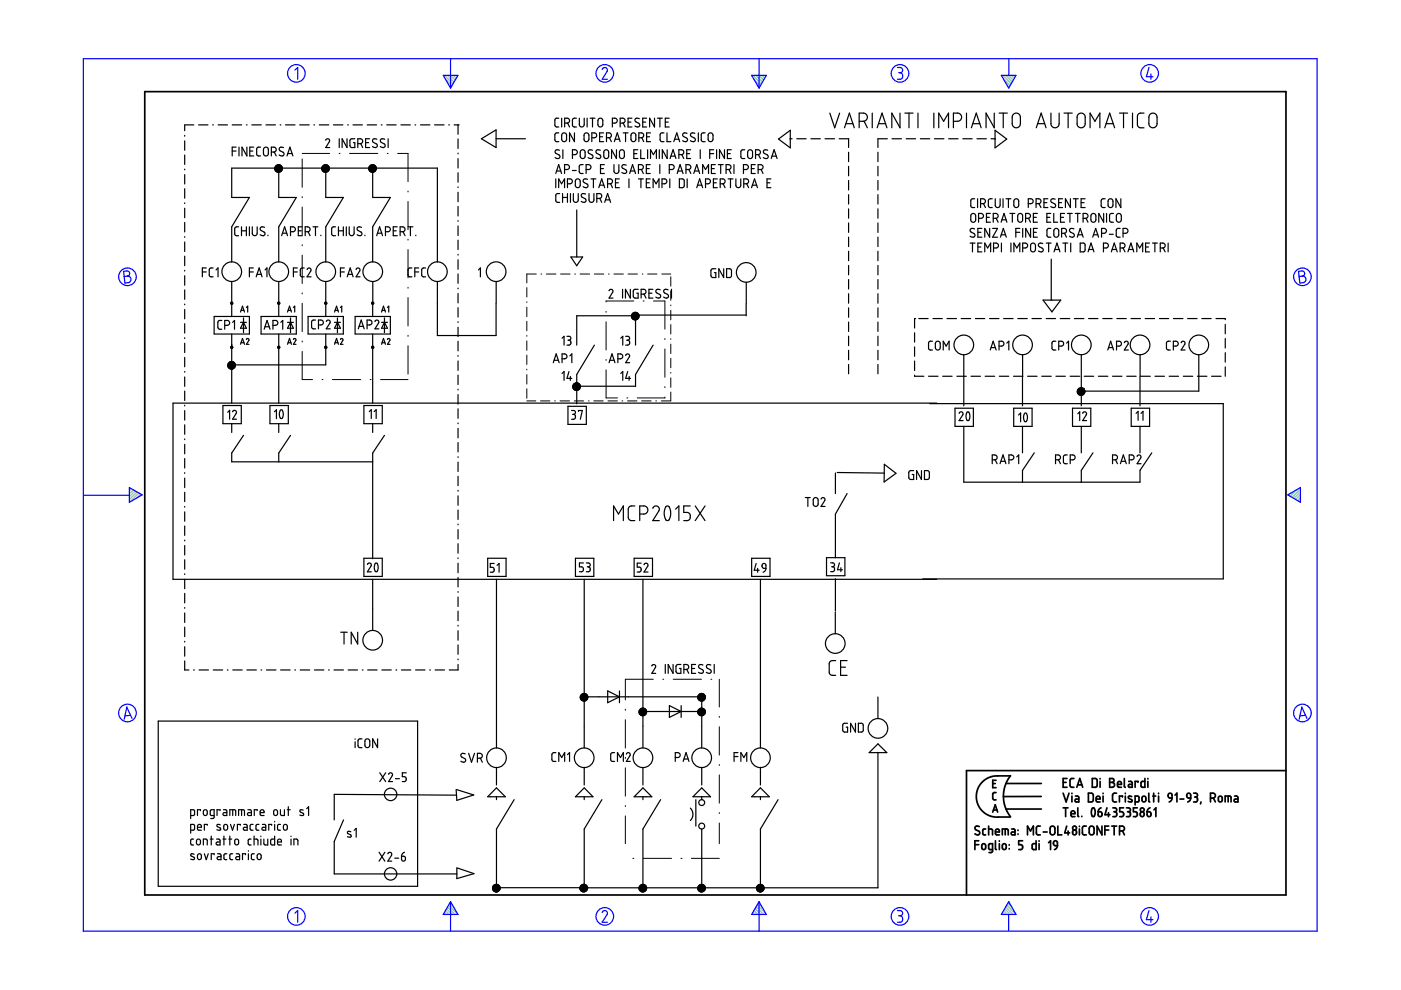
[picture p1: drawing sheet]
<svg xmlns="http://www.w3.org/2000/svg" width="297mm" height="210mm" viewBox="0 0 297 210" stroke-linecap="round" stroke-linejoin="round" font-family="sans-serif">
<g fill="none" stroke="#6c9" stroke-width=".25">
<path d="M94.2 16l1.8 1.8M94.5 16.8l1.3 1.4M94.8 16l1.5 1.4M95.3 18.3l.3 .3M95.5 16l1 1M96.1 16l.6 .6M96.7 16l.3 .2M159.6 16l1.8 1.8M159.9 16.8l1.3 1.4M160.3 16l1.4 1.4M160.7 18.3l.3 .3M160.9 16l1 1"/>
<path d="M161.5 16l.6 .6M162.1 16l.2 .2M212.6 16l1.8 1.8M212.8 16.8l1.3 1.4M213.2 16l1.4 1.4M213.7 18.3l.2 .3M213.8 16l1 1M214.4 16l.7 .6M215.1 16l.2 .2M27.5 103.4h-.1M27.9 103.6l-.5 .5M28.3 103.8l-.9 .9"/>
<path d="M28.7 104.1l-1.3 1.2M29 104.3l-1.6 1.6M29.4 104.5l-1.8 1.9M29.8 104.8l-.8 .8M273.4 104.7l-.3 .3M274.9 103.9l-1.4 1.3M275.7 103.6l-1.8 1.9M275.7 106.1l-.2 .3M275.7 105.5l-.6 .6M275.7 104.9l-1 1M275.7 104.3l-1.4 1.4M94 193.8v.1"/>
<path d="M94.2 193.5l.4 .4M94.4 193.1l.9 .8M94.7 192.7l1.2 1.2M94.9 192.3l1.6 1.6M95.1 191.9l1.9 1.9M95.4 191.5l.8 .8M159.4 193.8v.1M159.6 193.5l.4 .4M159.8 193.1l.9 .8M160.1 192.7l1.2 1.2M160.3 192.3l1.6 1.6M160.5 191.9l1.9 1.9"/>
<path d="M160.8 191.5l.8 .8M212.3 193.8v.1M212.6 193.5l.4 .4M212.8 193.1l.8 .8M213 192.7l1.2 1.2M213.2 192.3l1.6 1.6M213.5 191.9l1.8 1.9M213.7 191.5l.8 .8"/>
</g>
<g fill="none" stroke="#00f" stroke-width=".25">
<path d="M17.7 12.4h261.6v185h-261.6zM62.5 14.9l.6-.6v2.5M94 16h3.1l-1.6 2.7zM95.5 12.4v6.3M127.7 14.7l.5-.4 .5 .3v.5l-1 1.7h1.1M159.4 16h3.1l-1.6 2.7zM160.9 12.4v6.3M190.3 14.3h.7l.3 .3v.6l-.5 .2M190.5 15.4h.3M190.8 15.4l.5 .3v.7l-.3 .4h-.7M212.3 16h3.1l-1.5 2.7zM213.9 12.5v3.5"/>
<path d="M243.6 14.3l-.5 2h1.4M244 15.7v1.1M26.2 57.5l.9-.1 .3 .3 .1 .5-.5 .3 .5 .2 .3 .4-.1 .3-.3 .5-.9 .1zM27 58.5l-.7 .1M275.3 57.5l.9-.1 .3 .3 .1 .5-.5 .3 .5 .2 .2 .2 .1 .5-.3 .4-1 .2zM276.1 58.5l-.7 .1M17.8 105h9.6M27.4 103.4l2.7 1.5-2.7 1.6zM273 104.9l2.7-1.5v3.1zM27.7 151.7l-1.2 .1M28 152.3l-1.1-2.4-.6 2.6M276.8 151.7l-1.2 .1"/>
<path d="M277.1 152.3l-1.1-2.4-.6 2.6M62.5 193.6l.6-.5v2.4M95.5 191.2v6.2M95.5 191.2l1.6 2.7h-3.1zM127.7 193.5l.1-.3 .5-.1 .5 .4-.1 .4-1 1.6h1.1M160.9 191.2v6.2M160.9 191.2l1.6 2.7h-3.1zM190.3 193.1h.6l.4 .2v.5l-.5 .4M190.5 194.2h.3M190.8 194.2l.5 .3v.7l-.4 .3h-.6M213.8 193.9v3.5M213.9 191.2l1.5 2.7h-3.1z"/>
<path d="M243.6 193.1l-.5 1.9h1.4M244 194.4v1.1"/>
<circle cx="62.8" cy="15.6" r="1.87"/>
<circle cx="128.2" cy="15.6" r="1.87"/>
<circle cx="190.8" cy="15.6" r="1.87"/>
<circle cx="243.8" cy="15.6" r="1.87"/>
<circle cx="27" cy="58.7" r="1.87"/>
<circle cx="276.1" cy="58.7" r="1.87"/>
<circle cx="27" cy="151.2" r="1.87"/>
<circle cx="276.1" cy="151.2" r="1.87"/>
<circle cx="62.8" cy="194.3" r="1.87"/>
<circle cx="128.2" cy="194.3" r="1.87"/>
<circle cx="190.8" cy="194.3" r="1.87"/>
<circle cx="243.8" cy="194.3" r="1.87"/>
</g>
<g fill="none" stroke="#000" stroke-width=".36">
<path d="M30.7 19.4h241.9v170.4h-241.9zM206.7 179.1h.8M207.5 178.3h-.8v1.8M207.6 175.3l-.7-.1-.2 .4 .2 .3 .7 .4 .1 .5-.5 .2-.5-.2M208.2 179l.4-.1 .4 .2v.7l-.3 .3-.5-.2zM209 175.8h-.4l-.2 .2v.9l.6 .1M209.6 175.8l.8 .1v1.1M209.6 175.2v1.8M210.5 166.1h.5M210.5 172.2l.5-1.6 .5 1.6M210.6 171.7h.8M211.1 176.4h.8l-.2-.5-.3-.1-.2 .1-.1 .8 .2 .3h.6"/>
<path d="M211.1 178.3v1.7l.2 .1M211.2 168h-.4l-.3 .3v1.1l.7 .2M211.2 165.4h-.7v1.6h.7M211.9 178.3v.1M211.9 178.9v1.2M212.5 177v-1.2l1.2 .1 .1 1.1M212.6 179l.3-.1 .4 .2v.7l-.2 .3h-.3l-.3-.2zM213.1 175.8v1.2M213.3 166.1h7.5M213.3 171.5h7.5M214 179.1v.1M214 179.9v.1"/>
<path d="M214.2 164.5h-3.5l-.9 .3-.8 .4-.8 .7-.7 .9-.4 1.2-.1 .9 .1 1.1 .4 .9 .7 1 .9 .7 .7 .4 1.1 .2h3.3M214.2 164.5l-1 1.7-.5 2.2 .1 1.3 .2 1.2 .5 1.1 .7 1.1M214.5 175.8h.5l.2 .2v1h-.5a.31 .31 0 0 1-.3-.3 .31 .31 0 0 1 .3-.3h.5M215.8 176v.1M215.8 176.8v.1M216.8 178.3h-.8v.8h.5l.3 .3-.2 .7h-.6M217.8 177v-1.8l.7 1 .6-1v1.8M219.7 178.3v1.8h-.7l-.2-.2 .1-.9 .8-.1M220.3 178.3v.1M220.3 178.9v1.2M220.6 175.2h-.6l-.3 .3 .1 1.3 .8 .2M220.8 168.9h-8.1"/>
<path d="M221.2 176.4h.8M222.3 178.7l.4-.4v1.8M222.7 175.4l.5-.2 .4 .3 .1 1.1-.4 .4h-.4l-.2-.3zM223.5 178.4l.4-.1 .2 .1 .1 .9-.8-.2v-.5zM224.2 179.3l-.2 .6-.4 .2M224.3 175.2v1.8h.8M225.4 165.9h.6M225.4 168.2l.6 1.8 .7-1.8M225.4 171.3h1M225.9 171.3v1.8M226.2 175.2l-.5 1.4h1.1M226.2 165.1h-.8v1.8h.8"/>
<path d="M226.5 176.2v.8M227.1 172.5h.8l-.1-.5-.4-.1-.3 .2v.8l.2 .2h.6M227.3 168.2v.1M227.3 168.8v1.2M227.5 176.1l.4-.1 .3 .1v.5l-.2 .4h-.2l-.3-.2zM227.7 165.1h-.5l-.3 .3v1.4l.3 .1h.5M228 168.8h.5l.2 .2v1h-.5a.31 .31 0 0 1-.3-.3 .31 .31 0 0 1 .3-.3h.5M228.3 166.9l.6-1.8 .7 1.8M228.5 166.4h.9M228.5 171.3v1.7l.2 .1M228.9 175.2v.1M228.9 175.8v1.2"/>
<path d="M229.4 173.1h.1M230.3 175.2h-.6l-.2 .3 .1 1.3 .7 .2M230.8 168.2h.7l.3 .3v1.2l-.3 .3h-.7zM231.1 175.3l.5-.1 .4 .3v1.1l-.4 .4h-.3l-.3-.3-.1-1.1zM231.6 165.1h.7l.3 .2v1.3l-.2 .3h-.8zM231.6 171.4a.53 .53 0 0 1 .5 .2 .53 .53 0 0 1 .1 .5l-.1 .7a.34 .34 0 0 1-.4 .3 .34 .34 0 0 1-.3-.4v-.6zM232.4 169.4h.8v-.3l-.2-.3-.5 .1-.1 .9 .2 .2h.6M232.8 172.1h.6l.2 .2 .1 .5-.2 .3h-.3l-.3-.1zM233.2 165.1v.1M233.2 165.7v1.2M233.4 171.3l-.4 .3-.2 .5M233.6 175.2v1.8l-1-1.8v1.8"/>
<path d="M233.9 168.2v.1M233.9 168.8v1.2M234.3 176h.8M234.7 171.3l-.4 1.4h1M235 172.3v.8M235.1 175.2h-.8v1.8M235.3 165.1h.6l.3 .3-.1 .4-.3 .1 .4 .1 .1 .3-.1 .4-.3 .2h-.6zM235.3 165.9h.5M235.7 175.2h1M235.9 171.3h.5l.3 .2 .1 .3-.4 .3M236.2 172.1h.2M236.2 175.2v1.8"/>
<path d="M236.4 172.1l.3 .2 .1 .5-.3 .3h-.6M236.7 168.2h-.5l-.3 .4v1.2l.3 .2h.5M236.9 166.3h.9l-.2-.5-.3-.1-.3 .1-.1 .9 .2 .2h.7M237.4 176.2h.7l.2-.2 .1-.4-.2-.3-.8-.1v1.8M238 169v-.2h-.7v1.2M238 176.2l.4 .8M238.2 171.3h-.8v.8h.6l.2 .4-.1 .6h-.7M238.4 165.1v1.7l.2 .1M238.6 168.2v.1M238.6 168.8v1.2M238.8 171.3h.5l.3 .2v.4l-.3 .2M239.1 172.1h.2"/>
<path d="M239.3 172.1l.4 .3-.1 .5-.2 .2h-.6M239.3 165.7h.5l.3 .3v.9h-.6a.31 .31 0 0 1-.3-.3 .31 .31 0 0 1 .3-.3h.6M239.9 168.9l-.3-.1a.27 .27 0 0 0-.4 .1 .27 .27 0 0 0 .2 .4l.5 .2a.33 .33 0 0 1 0 .5 .33 .33 0 0 1-.5 0l-.2-.1M240.7 170l.7-.1 .1-.9-.2-.2h-.6v1.9M241.1 171.3h-.8v.8h.6l.2 .3-.1 .7h-.7M241.3 165.9v-.2h-.6v1.2M241.9 172.3l.2-.2 .4 .2 .1 .5-.1 .2-.4 .1-.2-.1zM242.2 169l.2-.2 .4 .1 .2 .8-.2 .2-.4 .1-.3-.2zM242.7 165.1v1.8h-.6l-.2-.2 .1-.9 .2-.1h.5M243.2 172.1l.7 .2v.7l-.4 .1-.2-.1zM243.4 165.1v.1M243.4 165.7v1.2"/>
<path d="M243.6 168.2v1.6l.2 .2M243.8 171.3l-.4 .3-.2 .5M244.4 168.8h.6M244.6 168.2v1.8M244.7 171.7l.4-.4v1.8M245.6 168.2v.1M245.6 168.8v1.2M247.8 168.3l.3-.1 .3 .1 .1 .9-.7-.1-.1-.6zM248.5 169.2l-.2 .5-.4 .3M249.1 168.6l.4-.4v1.8M250.2 169.4h.8M251.7 168.3l.4-.1 .3 .1 .1 .9h-.6l-.2-.2z"/>
<path d="M252.5 169.2l-.2 .5-.5 .3M253.1 168.2l.7 .1 .1 .4-.4 .3M253.3 169h.2M253.5 169l.4 .2v.5l-.3 .3h-.5M254.6 170l-.1 .5M256.6 169.2l.9-.1 .2-.3-.1-.4-.4-.2h-.6v1.8M257.3 169.2l.4 .8M258.4 169l.2-.2 .4 .1 .1 .8-.1 .2-.4 .1-.3-.2zM259.8 170v-1.2l1.1 .1 .1 1.1M260.4 168.8v1.2M261.7 168.8h.6l.2 .3v.9h-.6a.31 .31 0 0 1-.3-.3 .31 .31 0 0 1 .3-.3h.6M272.6 163.4h-67.7v26.4"/>
<path d="M210.4 180.1l-.7-.1-.1-.9 .2-.2h.6v1.6l-.2 .2-.5 .1"/>
<circle cx="227.8" cy="175.6" r=".42"/>
<circle cx="242.2" cy="171.7" r=".42"/>
</g>
<g fill="none" stroke="#000" stroke-width=".25">
<path d="M39.2 28.7v.2M39.2 29.9v2M39.2 32.9v2M39.2 35.9v.1M39.2 37v2M41.1 26.5h-1.9v1.2M42.1 26.5h2M45.1 26.5h.1M46.2 26.5h2M49.2 32h.9M49.2 26.5h2M50.1 31.2h-.9v1.9"/>
<path d="M50.7 31.2v1.9M52.2 26.5h.2M52.3 31.2v1.9l-1-1.9v1.9M53 32h.6M53.4 26.5h2M53.8 31.2h-.8v1.9h.8M55.2 31.2h-.5l-.3 .3 .1 1.4 .2 .2h.5M56 31.3l.6-.1 .3 .4v1.1l-.4 .4-.4-.1-.2-.3v-1zM56.4 26.5h2M57.5 32.2h.6l.4-.2 .1-.4-.2-.3-.9-.1v1.9M58.1 32.2l.5 .9M58.5 36.3l.6-.7v6.3h3.7l-3.7 6.2v7.5"/>
<path d="M58.5 36l-.1 .1M58.5 35.8l-.2 .2M58.5 35.5l-.1 .1M58.5 35.3l-.2 .2M58.5 35.6l-.2 .3M58.6 35.1l-.1 .1M58.7 35.6l-.2 .3M58.9 35.6l-.4 .4M58.9 34.9l-.6 .7M58.9 35.6l-.5 .6M59 34.9l-.5 .5M59.2 34.9l-.9 .9"/>
<path d="M59.3 35l-.7 .6M59.4 35l-1.1 1M59.4 35.6l-.8 .8M59.4 26.5h.1M59.5 35.1l-.7 .5M59.6 35.1l-.5 .5M59.6 35.6l-.8 .9M59.6 35.2l-1.1 1.1M59.7 35.2l-1.1 1.2M59.7 36.2l-.2 .2M59.7 35.3l-.3 .3M59.8 35.4l-1.1 1"/>
<path d="M59.8 36l-.4 .5M59.8 35.4l-.2 .2M59.8 35.6l-.9 .9M59.8 35.5l-.1 .1M59.9 35.8l-.7 .7M59.9 35.8l-.8 .7M59.9 35.6l-1 .9M60.1 31.3l-.7-.1-.2 .4 .1 .3 .8 .5v.5l-.5 .2-.4-.2M60.5 26.5h2M60.9 33.1l.6-1.9 .6 1.9M61 32.6h.9M63.5 26.5h2.1"/>
<path d="M66.5 26.5h.2M67.7 26.5h2M68.5 35.6l-.3 .3M68.7 35l-.4 .4M68.9 34.9l-.7 .7M68.9 35.6l-.5 .6M69 34.9l-.8 .8M69.1 29.7l.3-.3 .4 .2 .1 .4-.8 1.3h.8M69.1 35.6v6.3h3.7l-3.7 6.2v7.5M69.1 34.9l-.7 .7M69.2 34.9l-1 1M69.3 35l-.7 .6"/>
<path d="M69.3 35.6l-.7 .8M69.3 35l-1 1.1M69.4 35.1l-1.1 1.1M69.5 35.1l-.6 .5M69.5 35.6l-.8 .9M69.6 35.1l-1.1 1.2M69.6 35.2l-1.1 1.1M69.7 35.3l-.4 .3M69.7 35.3l-1.1 1.1M69.7 36.1l-.3 .3M69.7 35.4l-.2 .2M69.8 35.5l-1 1"/>
<path d="M69.8 35.6l-.9 .9M69.8 35.9l-.6 .6M69.8 35.6h-.1M69.8 35.8l-.7 .7M69.8 35.6h.1M70.7 26.5h2M71.9 29.4v1.9M73.6 29.4v1.9l-1.1-1.9v1.9M73.7 26.5h.2M74.8 26.5h2M75.2 29.4h-.7l-.3 .3v1.2l.3 .4h.7v-1.1h-.3M75.9 30.5h.5l.4-.2 .1-.4-.2-.4-.8-.1v1.9"/>
<path d="M76.5 30.4l.4 .9M77.5 30.2h.6M77.9 26.5h1.9M78.4 29.4h-.9v1.9h.9M78.4 35.6l-.2 .3M78.6 35.1l-.3 .2M78.7 35l-.5 .5M78.7 35.6l-.4 .5M78.9 34.9l-.7 .8M79 35.6l-.6 .6M79 34.9l-.8 .9M79 35.6v6.3h3.8l-3.8 6.2v7.5"/>
<path d="M79.1 34.9l-.7 .7M79.2 35.6l-.7 .7M79.2 34.9l-1 1M79.3 35.6l.4-.3-1.2 1.1M79.3 35l-1 1M79.4 35.6l-.8 .8M79.4 35.1l-1.1 1.1M79.5 35.1l-.6 .5M79.5 35.2l-.4 .4M79.6 35.2l-1.2 1.1M79.6 35.6l-.8 .9M79.6 36.2l-.1 .2"/>
<path d="M79.7 35.4l-.2 .2M79.8 35.9l-.6 .6M79.8 35.6l-.9 .9M79.8 35.5l-1.1 1M79.8 35.8l-.7 .7M79.8 35.6h-.1M79.8 35.7l-.8 .8M79.9 29.5l-.7-.1-.2 .5 .2 .3 .7 .4v.5l-.4 .2-.5-.2M80.8 26.5h.2M81.6 29.5l-.7-.1-.3 .5 1 .7v.5l-.5 .2-.5-.2M82 26.5h2M82.3 29.4v1.9"/>
<path d="M85 26.5h2M88 26.5h.1M89.2 26.5h1.9M92.1 26.5h2M95.1 26.5h.2M96.3 26.5h.8v2M97.1 26.5h.1M97.1 29.5v2M97.1 32.5v.1M97.1 33.6v2M97.1 36.6v2M97.1 39.6v.2"/>
<path d="M102.1 29.4l3.1-1.9v3.8zM105.2 29.4h6.2M117.8 36.8l.6-1.9 .7 1.9M117.8 37.9v1.9M118 36.3h.9M118.4 39.8v-1.9l.7 1.1 .6-1.1v1.9M118.5 25.1h-.6l-.3 .3 .1 1.4 .8 .1M118.5 28.2h-.6l-.3 .3 .1 1.4 .3 .1h.5M118.6 31.9l-.6-.1-.3 .5 1 .7v.4l-.3 .2-.7-.2M119.1 25.1v1.8M119.2 28.3l.6-.1 .3 .4v1l-.4 .4h-.4l-.2-.3v-1zM119.3 31.7v1.9"/>
<path d="M119.7 35.9l.9-.1 .1-.3-.1-.4-.3-.2h-.6v1.9M119.7 26.1h.6l.4-.2 .1-.4-.2-.3-.9-.1v1.8M120.3 39l.9-.1 .1-.4v-.3l-.4-.3h-.6v1.9M120.3 26.1l.5 .8M121.3 36.2h.9M121.4 32.8l.8-.1 .2-.4-.1-.4-.9-.2v1.9M121.8 28.2v1.8l-1-1.8v1.8M122.1 38.1l.5-.2 .4 .3v1.1l-.3 .5-.5-.1-.2-.3zM122.2 25.1h-.6l-.2 .3 .1 1.4 .7 .1M122.8 25.1v1.4l.5 .4 .5-.3 .1-1.5M123.2 31.9l.6-.1 .3 .4v1l-.4 .4h-.3l-.3-.3-.1-1.1zM123.6 34.9h-.5l-.3 .4 .1 1.3 .1 .1 .6 .1"/>
<path d="M123.9 28.4l.5-.2 .4 .3 .1 1-.3 .5h-.4l-.3-.2zM124.3 35.9l.8-.1 .2-.4-.1-.3-.4-.2h-.5v1.9M124.5 25.1v1.8M124.6 38h-.7l-.3 .4 .2 .3 .8 .4v.5l-.5 .2-.5-.2M125.1 25.1h1.1M125.3 37.9h1M125.5 29.2h.6l.3-.2 .1-.4-.2-.3-.8-.1v1.8M125.6 31.9l-.6-.1-.3 .5 1 .7v.4l-.3 .2-.7-.2M125.6 25.1v1.8M125.8 37.9v1.9M126.9 25.2l.6-.1 .3 .3v1.1l-.4 .4h-.3l-.3-.3v-1.1zM127 39.8l.6-1.9 .6 1.9"/>
<path d="M127.1 29h.7M127.1 39.3h.9M127.3 31.9l-.7-.1-.3 .4 .2 .3 .8 .4 .1 .5-.3 .2-.8-.2M127.3 35.8h.7M128 28.2h-.9v1.8h.9M128.1 31.9l.5-.2 .4 .4 .1 1.1-.4 .4-.4-.1-.3-.3zM128.1 34.9h-.8v1.9h.8M128.6 29.2h.6l.3-.2 .1-.4-.2-.3-.8-.1v1.8M128.8 39l.9-.2 .2-.5-.2-.3-.9-.1v1.9M129.2 29.2l.4 .8M129.5 38.9l.4 .9M129.8 26.1h.6l.4-.2 .1-.4-.2-.4h-.9v1.8"/>
<path d="M130.2 34.9v1.5l.5 .4 .3-.1 .2-.3v-1.5M130.3 30l.6-1.8 .6 1.8M130.4 29.5h.9M130.5 38.8h.6M130.7 31.7v1.9l-1-1.9v1.9M131.3 37.9h-.8v1.9h.8M131.4 31.9l.5-.2 .4 .4 .1 1.2-.4 .3-.4-.1-.3-.3zM131.5 26.1h.6l.3-.2 .1-.4-.1-.3-.9-.1v1.8M132.1 26.1l.4 .8M132.1 28.2h1.1M132.6 28.2v1.8M132.8 35l-.7-.1-.2 .2-.1 .3 1 .7v.5l-.4 .2-.6-.2"/>
<path d="M133.2 25.9h.6M133.3 37.9v1.9M133.5 36.8l.6-1.9 .6 1.9M133.7 36.3h.9M133.9 28.3l.6-.1 .3 .4v1l-.4 .4h-.4l-.2-.3v-1.1zM134 25.1h-.8v1.8h.8M134.4 32.6h.6M135.2 31.7h-.8v1.9h.8M135.4 35.9l.9-.1 .1-.3-.1-.4-.3-.2h-.6v1.9M135.4 37.9h1M135.4 29.2l.9-.1 .2-.4-.1-.4-.3-.1h-.7v1.8M135.6 25.2l-.7-.1-.3 .5 1 .6v.5l-.5 .2-.5-.2"/>
<path d="M135.8 31.7v1.9h.9M135.9 37.9v1.9M136 35.9l.4 .9M136.1 29.2l.4 .8M136.3 25.9h.6M137 35.8h.6M137 38.8h.6M137.1 25.1h-.8v1.8h.8M137.1 29h.6M137.3 31.7v1.9M137.9 34.9h-.9v1.9h.9M137.9 37.9h-.9v1.9h.9"/>
<path d="M137.9 28.2h-.8v1.8h.8M137.9 33.6v-1.9l.6 1.1 .7-1.1v1.9M138.5 39.8v-1.9l.6 1.1 .6-1.1v1.9M138.8 25.1v1.8l-1.1-1.8v1.8M139.4 25.1h1M139.8 31.7v1.9M139.9 34.9v1.9M139.9 25.1v1.8M140.4 39h.5l.4-.3 .1-.3-.2-.4-.8-.1v1.9M140.8 28.2h-.6l-.2 .3v1.4l.3 .1h.5M141.1 25.9h.6M141.4 28.2v1.8h.8"/>
<path d="M141.5 31.7v1.9l-1.1-1.9v1.9M141.9 25.1h-.8v1.8h.8M141.9 35.9l.9-.1 .1-.3v-.4l-.4-.2h-.6v1.9M142 37.9v1.9M142.1 33.6l.6-1.9 .6 1.9M142.2 33.1h1M142.9 30l.6-1.8 .6 1.8M143 29.5h.9M143.6 36.8l.6-1.9 .6 1.9M143.7 36.3h.9M143.9 32.8l.9-.2 .2-.2-.1-.4-.4-.3h-.6v1.9M144 37.9h.8l.3 .3v1.2l-.3 .4h-.8z"/>
<path d="M144.6 32.8l.4 .8M145.4 35.9l.9-.1 .2-.3-.2-.4-.9-.2v1.9M145.6 32.6h.6M145.7 28.3l-.7-.1-.3 .5 .9 .6 .1 .5-.5 .2-.5-.2M145.7 37.9v1.9M146 35.9l.5 .9M146.4 31.7h-.8v1.9h.8M147.1 36.8l.6-1.9 .6 1.9M147.3 36.3h.9M147.3 28.3l-.7-.1-.2 .5 .1 .2 .8 .5 .1 .4-.5 .2-.5-.2M147.7 39.8l.6-1.9 .7 1.9M147.9 39.3h.9"/>
<path d="M148.1 28.2v1.8M148.5 31.7v1.9M149 36.8v-1.9l.6 1 .6-1v1.9M149.5 28.2h-.6l-.2 .3v1.3l.3 .2h.5M149.6 39l.8-.1 .2-.4v-.3l-.4-.3h-.6v1.9M150.3 28.3l.5-.1 .4 .4v1.1l-.4 .3h-.5l-.2-.3v-1.1zM150.5 32.6h.8M150.8 35.8h.6M151.3 38.8h.6M151.3 31.7h-.8v1.9M151.7 34.9h-.9v1.9h.9M151.9 31.7v1.9"/>
<path d="M152.1 37.9h-.8v1.9h.8M152.3 34.9h1M152.7 39l.8-.1 .2-.4v-.3l-.4-.3h-.6v1.9M152.8 34.9v1.9M153.3 38.9l.4 .9M153.6 31.7v1.9l-1.1-1.9v1.9M153.9 35.9l.9-.1 .2-.3-.2-.4-.9-.2v1.9M154.2 32.6h.6M154.4 37.9h1M154.6 35.9l.4 .9M154.9 37.9v1.9M155 31.7h-.8v1.9h.8"/>
<path d="M155.6 34.9v1.9M156 37.9v1.5l.5 .4 .5-.3 .1-1.6M157.6 35.9l.9-.1 .2-.5-.2-.2-.9-.2v1.9M157.7 39l.9-.2 .1-.4-.2-.4-.8-.1v1.9M157.9 31.7l-.5 .1-.3 .3v1.3l.2 .2h.6M158.3 38.9l.4 .9M158.6 31.9l.5-.2 .4 .3 .1 1.2-.4 .4h-.3l-.3-.3-.1-1zM159.3 35.8h.6M159.3 39.8l.7-1.9 .6 1.9M159.5 39.3h.9M160.1 34.9h-.8v1.9h.8M160.2 32.8h.6l.3-.2 .1-.4-.1-.3-.9-.2v1.9"/>
<path d="M160.7 35.9l.9-.1 .2-.3-.1-.4-.4-.2h-.6v1.9M160.8 32.8l.4 .8M161.4 35.9l.4 .9M162.6 38.8h.6M162.8 31.9l-.7-.1-.3 .4 .2 .3 .8 .4 .1 .5-.3 .2-.8-.2M163.4 37.9h-.8v1.9h.8M163.5 33.6l.6-1.9 .7 1.9M163.7 33.1h.9M165.1 29.5l2.5-1.9v3.7zM167.5 29.4h.4M168.9 29.4h2M171.9 29.4h2"/>
<path d="M174.9 29.4h2M175.9 24l1.1 3.1 1-3.1M177.9 29.4h2M179 27.1l1.1-3.1 1 3.1M179.3 26.2h1.5M179.9 29.4v1.9M179.9 32.3v2M179.9 35.3v2M179.9 38.3v2M182.2 25.7h.9l.6-.3 .2-.7-.3-.5-.4-.2h-1v3.1M183.2 25.7l.7 1.4M184.9 24v3.1"/>
<path d="M186 27.1l1-3.1 1 3.1M186.1 32.3v2M186.1 35.3v2M186.1 38.3v2M186.3 26.2h1.5M188.1 29.4h-2v1.9M189.1 29.4h2M190.8 24v3.1l-1.7-3.1v3.1M191.9 24h1.7M192.1 29.4h2M192.7 24v3.1M194.6 24v3.1"/>
<path d="M195.1 29.4h2M198 24v3.1M198.1 29.4h2M199 27.1v-3.1l1.1 1.7 1-1.7v3.1M201.1 29.4h2M202.1 25.7h1l.6-.3 .2-.7-.4-.5-.3-.2h-1.1v3.1M204.1 29.4h2M204.9 24v3.1M206 27.1l1-3.1 1 3.1M206.2 26.2h1.6M207.1 29.4h2M210.1 29.4h1"/>
<path d="M210.8 24v3.1l-1.7-3.1v3.1M211 27.6l2.4 1.9-2.4 1.8zM211.8 24h1.8M212.7 24v3.1M214.9 24.2l.4-.2h.5l.5 .6v1.8l-.2 .4-.3 .3h-.6l-.5-.6-.1-1.8zM219.7 27.1l1-3.1 1.1 3.1M220 26.2h1.5M222.8 24v2.4l.2 .4 .6 .3 .5-.1 .4-.4 .1-2.6M225.6 24h1.7M226.5 24v3.1M228.6 24.2l.8-.2 .5 .3 .2 .3v1.8l-.2 .4-.4 .3-.7-.1-.4-.5v-1.8zM231.1 27.1v-3.1l1.1 1.7 1-1.7v3.1"/>
<path d="M234.2 27.1l1.1-3.1 1 3.1M234.5 26.2h1.5M237.4 24h1.7M238.2 24v3.1M240.1 24v3.1M242.5 24h-.9l-.3 .2-.1 .4 .1 2.2 .4 .3h.8M243.9 24.2l.4-.2h.5l.5 .6v1.8l-.2 .4-.4 .3h-.5l-.6-.6v-1.8zM39.2 40v2M39.2 43v.2M39.2 44.2v2M39.2 47.2v2M39.2 50.2v.1"/>
<path d="M39.2 51.3v2M39.2 54.3v2M39.2 57.3v.2M39.2 58.5v2M42.9 57.7h.8M43.7 56.8h-.8v1.9M45.2 56.8h-.6l-.2 .3v1.4l.3 .2h.5M45.8 57.2l.4-.4v1.9M49.1 55.6v-7.5l3.8-6.2h-3.8v-6.3h43.6v20M49.1 59.7v7.4M50.6 48.1h-.6l-.2 .3v1.4l.2 .2h.6M51.2 48.9h1"/>
<path d="M51.2 48.1v1.9M52.2 48.1v1.9M52.9 48.1v1.9M52.9 57.7h.8M53.5 48.1v1.4l.1 .3 .4 .2 .5-.4v-1.5M53.7 56.8h-.8v1.9M54.3 58.7l.6-1.9 .7 1.9M54.5 58.2h.9M56.1 48.2l-.7-.1-.2 .2v.3l.9 .7 .1 .4-.4 .3-.6-.2M56.2 57.2l.4-.4v1.9M56.8 49.9v.1M59.1 59.7v7.4"/>
<path d="M59.7 50l.6-1.9 .7 1.9M59.9 49.4h.9M61.6 49.1l.9-.1 .1-.3-.1-.4-.2-.2h-.7v1.9M62.2 57.7h.8M63 56.8h-.8v1.9M63.2 48.9h.7M64.1 48.1h-.9v1.9h.9M64.5 56.8h-.6l-.2 .3v1.4l.2 .2h.6M64.7 49.1h.8l.2-.4-.1-.4-.2-.2h-.7v1.9M65.1 57.1l.5-.3 .4 .4-.9 1.5h.9M65.3 49.1l.4 .9M66.4 48.1h1"/>
<path d="M66.9 48.1v1.9M68 49.9v.1M69.1 59.7v7.4M71.1 48.1h-.5l-.3 .3 .1 1.4 .2 .2h.5M71.8 48.1v1.9M71.8 48.9h1M72.2 57.7h.8M72.8 48.1v1.9M73 56.8h-.8v1.9M73.4 48.1v1.9M73.6 58.7l.7-1.9 .6 1.9M73.8 58.2h.9"/>
<path d="M74 48.1v1.4l.2 .3 .3 .2 .4-.2 .2-.2v-1.5M75.5 57.1l.4-.3 .4 .2v.3l-.8 1.4h.8M76.6 48.2l-.6-.1-.2 .2-.1 .3 .9 .7 .1 .4-.3 .3-.7-.2M77.4 49.9v.1M79 59.7v7.4M79.9 50l.6-1.9 .6 1.9M80 49.4h.9M81.7 49.1l.9-.1 .2-.3-.2-.5-.9-.1v1.9M83.4 48.9h.6M84.2 48.1h-.8v1.9h.8M84.8 49.1h.7l.3-.2 .1-.4-.2-.3-.9-.1v1.9M85.4 49.1l.5 .9"/>
<path d="M86.5 48.1h1M87 48.1v1.9M87.3 56.8h-.5l-.3 .3 .1 1.4 .2 .2h.5M87.9 57.7h.9M88.2 49.9v.1M88.8 56.8h-.9v1.9M90.2 56.8h-.5l-.3 .3 .1 1.4 .1 .2h.6M92.7 59.7v11.4h12.5v-6.8M97.1 40.8v2M97.1 43.8v2M97.1 46.8v.1M97.1 47.9v2"/>
<path d="M97.1 50.9v2M97.1 53.9v.2M97.1 55.1v2M97.1 58.1v2M101.5 57.2l.4-.4v1.9M105.2 59.7v4.5M118.7 41l-.6 .1-.3 .3 .1 1.3 .8 .2M119.3 41.9h1M119.3 41v1.9M120.3 41v1.9M120.9 41v1.9M121 54.5h2.5l-1.2 1.8z"/>
<path d="M121.6 41v1.5l.4 .4 .4-.1 .2-.3v-1.5M122.3 44.5v9.9M124.2 41.1h-.7l-.3 .5 .2 .2 .7 .4 .1 .5-.5 .2-.5-.2M124.9 41v1.5l.4 .4 .5-.1 .1-.3v-1.5M126.5 42.1h.6l.4-.2 .1-.5-.2-.3-.9-.1v1.9M127.2 42.1l.4 .8M128.2 42.9l.6-1.9 .7 1.9M128.4 42.4h.9M151.8 57h-.8l-.3 .3v1.2l.3 .3h.8v-1h-.3M153.4 57v1.8l-1-1.8v1.8M154.1 57h.7l.3 .2v1.3l-.2 .3h-.8zM158.2 59.8v7.2"/>
<path d="M179.9 41.3v2M179.9 44.3v2M179.9 47.3v2M179.9 50.3v2M179.9 53.3v2M179.9 56.3v2M179.9 59.3v2M186.1 41.3v2M186.1 44.3v2M186.1 47.3v2M186.1 50.3v2M186.1 53.3v2"/>
<path d="M186.1 56.3v2M186.1 59.3v2M205.7 51.5h1M205.9 45.4l.5-.1 .4 .3v1.2l-.3 .3-.5-.1-.2-.3zM206.2 51.5v1.9M206.6 48.5h-.7l-.2 .4 .1 .3 .8 .4v.5l-.5 .2-.4-.2M206.7 42.1h-.6l-.3 .4v1.2l.3 .3h.6M207.3 42.1v1.9M207.3 49.3h.7M207.3 52.4h.7M207.5 46.3l.8-.1 .2-.3-.1-.5-.9-.1v1.8M207.9 43.2l.9-.1 .1-.4-.1-.4-.9-.2v1.9"/>
<path d="M208.2 48.4h-.9v1.9h.9M208.2 51.5h-.9v1.9h.9M208.5 43.2l.4 .8M208.8 53.4v-1.9l.6 1.1 .6-1.1v1.9M209.1 46.1h.7M209.8 48.4v1.9l-1-1.9v1.9M210 45.3h-.9v1.8h.9M210.4 42.1h-.5l-.4 .4 .1 1.2 .3 .3h.5M210.5 48.4h1l-1 1.9h1M210.6 46.3l.8-.1 .2-.3-.1-.5-.9-.1v1.8M210.7 52.6l.8-.1 .2-.3-.1-.4-.4-.3h-.5v1.9M211 42.1v1.5l.4 .4 .4-.1 .2-.3v-1.5"/>
<path d="M211.2 46.3l.4 .8M212.1 50.3l.6-1.9 .7 1.9M212.3 47.1l.6-1.8 .6 1.8M212.3 49.8h.9M212.3 51.5v1.9M212.4 46.6h.9M212.7 42.1v1.9M213.3 42.1h1M213.8 42.1v1.9M214.1 45.3h1.1M214.3 51.5v1.9M214.6 45.3v1.8"/>
<path d="M215 53.4v-1.9l.6 1.1 .6-1.1v1.9M215.1 42.3l.5-.2 .4 .4v1.2l-.4 .3h-.4l-.2-.3-.1-1.1zM215.4 49.3h.8M215.9 45.4l.4-.1 .5 .2v1.2l-.3 .4h-.3l-.4-.3v-1zM216.2 48.4h-.8v1.9M216.8 52.6l.9-.1 .2-.3-.2-.5-.9-.2v1.9M216.8 48.4v1.9M217.4 46.3l.9-.1 .2-.4-.2-.4-.9-.1v1.8M218 43.2l.9-.1 .2-.4-.2-.4-.9-.2v1.9M218.1 46.3l.4 .8M218.5 48.4v1.9l-1-1.9v1.9M218.6 51.7l.5-.2 .4 .4v1.1l-.3 .4-.5-.1-.2-.3z"/>
<path d="M219.1 46.1h.6M219.1 49.3h.6M219.7 43.2h.6l.3-.2 .1-.5-.2-.3-.8-.1v1.9M219.9 45.3h-.8v1.8h.8M219.9 48.4h-.8v1.9h.8M220.3 43.2l.4 .8M221.1 51.6l-.6-.1-.2 .2-.1 .3 .1 .3 .8 .4v.6l-.5 .1-.4-.2M221.3 43h.7M221.8 51.5h1.1M222 46.1h.6M222.2 42.1h-.9v1.9h.9M222.3 51.5v1.9"/>
<path d="M222.8 45.3h-.8v1.8h.8M222.8 48.4l-.6 .1-.2 .2v1.4l.3 .2h.5M222.9 54.9v8.8M223.4 45.3v1.8h.8M223.5 53.4l.6-1.9 .6 1.9M223.5 48.6l.5-.2 .4 .3 .1 1.2-.3 .3-.4 .1-.3-.3zM223.6 52.9h1M223.7 42.2l-.6-.1-.3 .5 .1 .3 .8 .4v.6l-.5 .1-.4-.2M224.5 43h.6M224.9 46.1h.6M225.1 49.5h.6l.3-.2 .1-.4-.2-.4-.8-.1v1.9M225.3 42.1h-.8v1.9h.8"/>
<path d="M225.3 51.5h1.1M225.7 45.3h-.8v1.8h.8M225.7 49.5l.4 .8M225.9 51.5v1.9M226.3 45.3h1.1M226.8 45.3v1.8M226.9 42.1v1.9l-1-1.9v1.9M227 51.5v1.9M227.6 42.1h1M227.7 48.5h-.8l-.2 .4 .2 .3 .8 .4v.5l-.5 .2-.5-.2M228 45.3h1M228.1 42.1v1.9"/>
<path d="M228.4 50.3l.6-1.9 .7 1.9M228.5 45.3v1.8M228.6 49.8h.9M229 51.5h.7l.3 .3 .1 1.3-.3 .3h-.8zM229.2 43h.6M229.6 46.3l.9-.1 .2-.3-.2-.5-.9-.1v1.8M230.1 42.1h-.9v1.9h.9M230.3 46.3l.4 .8M230.7 53.4l.6-1.9 .6 1.9M230.9 52.9h.9M231.4 45.4l.5-.1 .4 .3v1.2l-.3 .3h-.3l-.4-.3zM231.7 50.3l.6-1.9 .6 1.9"/>
<path d="M231.9 49.8h.8M233.6 49.5l.8-.2 .2-.3-.1-.4-.3-.2h-.6v1.9M234 52.6l.8-.1 .2-.3-.1-.4-.4-.3h-.5v1.9M234 45.3v1.8l-1-1.8v1.8M234.3 42.1h-.5l-.3 .4 .1 1.4 .7 .1M234.6 45.3v1.8M235.1 42.3l.4-.2 .4 .4v1.2l-.3 .3h-.4l-.3-.3v-1.1zM235.2 49.7h.8M235.6 53.4l.6-1.9 .7 1.9M235.8 52.9h.9M236.1 45.3h-.6l-.3 .3 .1 1.3 .3 .2h.5M236.8 45.4l.5-.1 .4 .3v1.2l-.3 .3h-.3l-.4-.3z"/>
<path d="M237.5 48.4h-.5l-.3 .3v1.4l.3 .2h.5M237.5 52.6h.6l.3-.2 .1-.4-.1-.3-.9-.2v1.9M237.6 42.1v1.9l-1-1.9v1.9M238.1 49.5h.6l.3-.2 .1-.5-.2-.3-.8-.1v1.9M238.1 52.6l.4 .8M239.1 53.4l.7-1.9 .6 1.9M239.3 52.9h.9M241 53.4v-1.9l.6 1.1 .7-1.1v1.9M242.9 52.4h.6M243.7 51.5h-.8v1.9h.8M244.3 51.5h1.1M244.9 51.5v1.9"/>
<path d="M246 52.6l.8-.1 .2-.3-.1-.5-.9-.2v1.9M246.6 52.6l.4 .8M247.7 51.5v1.9M39.2 61.5v2M39.2 64.5v.1M39.2 65.6v2M39.2 68.6v2M39.2 71.6v.2M39.2 72.8v2M39.2 75.8v2M39.2 78.8v.1M39.2 79.9v2"/>
<path d="M45.4 67.1h7.5v3.7h-7.5zM47 67.9l-.6 .1-.2 .3 .1 1.3 .7 .2M47.6 69h.6l.4-.3 .1-.3-.2-.4-.9-.1v1.9M48.7 76.7l-.3 .4M49 76.7l-.7 .6M49 76.6l-.7 .8M49.1 78.3h.1M49.1 70.8v14.7M49.1 77.9l.7-.7-1 1M49.1 77.7l-.4 .4M49.1 77.4l-.6 .6M49.1 77l-.7 .8"/>
<path d="M49.1 78l-.2 .2M49.1 77.8l-.3 .4M49.1 76.7l-.8 .9M49.2 76.7l-.1 .1M49.3 76.7l-1 .9M49.3 68.3l.4-.4v1.9M49.4 76.7l-1.1 1M49.4 76.7l-.3 .3M49.5 76.8l-1.1 1.1M49.6 76.8l-.5 .5M49.7 76.9l-.6 .5M49.7 76.9l-.6 .6"/>
<path d="M49.8 77l-1.2 1.1M49.8 77l-.7 .7M49.8 77.8l-.3 .4M49.9 77.4l-.9 .9M49.9 77.6l-.6 .6M49.9 77.5l-.7 .8M49.9 77.3l-.8 .8M51 68.3h1.2M51 73l.4-1.2 .4 1.2M51 66.2l.4-1.3 .4 1.3M51.1 72.7h.6M51.1 65.8h.6"/>
<path d="M51.6 67.4v3.1M51.6 68.3l.6 1.3h-1.2zM52.2 72a.29 .29 0 0 1 .4-.2 .29 .29 0 0 1 .2 .4l-.6 .8h.6M52.2 65.2l.3-.3v1.3M55.4 67.1h7.4v3.7h-7.4zM56 69.8l.6-1.9 .7 1.9M56.2 69.3h.9M57.9 69l.9-.2 .1-.5-.2-.2-.8-.2v1.9M59.1 70.8v14.7M59.5 68.3l.4-.4v1.9M61 68.3h1.2M61 73l.4-1.2 .4 1.2"/>
<path d="M61 66.2l.4-1.3 .4 1.3M61.1 72.7h.6M61.1 65.8h.6M61.6 68.3l.6 1.3h-1.2zM61.6 67.4v3.1M62.2 72a.28 .28 0 0 1 .4-.2 .28 .28 0 0 1 .1 .4l-.5 .8h.6M62.2 65.2l.3-.3v1.3M65.3 67.1h7.5v3.7h-7.5zM66.9 67.9h-.6l-.2 .4v1.3l.8 .1M67.5 68.9h.6l.4-.2 .1-.4-.3-.4h-.8v1.8M69.1 70.8v6.6h-20M69.2 68.2l.2-.3h.3l.3 .3-.8 1.5h.8"/>
<path d="M70.9 68.3h1.3M70.9 73l.5-1.2 .4 1.2M70.9 66.2l.5-1.3 .4 1.3M71 72.7h.6M71 65.8h.6M71.5 68.3l.7 1.3h-1.3zM71.5 67.4v3.1M72.2 72a.28 .28 0 0 1 .3-.2 .28 .28 0 0 1 .2 .4l-.5 .8h.5M72.2 65.2l.3-.3v1.3M75.3 67.1h7.5v3.7h-7.5zM76 69.7l.6-1.8 .6 1.8M76.1 69.2h.9"/>
<path d="M77.8 68.9l.9-.1 .2-.3-.1-.4-.3-.2h-.7v1.8M79 70.8v14.7M79.5 68.2l.3-.3h.2l.3 .3-.8 1.5h.8M80.9 68.3h1.2M80.9 73l.4-1.2 .4 1.2M80.9 66.2l.4-1.3 .4 1.3M81 72.7h.6M81 65.8h.6M81.5 68.3l.6 1.3h-1.2zM81.5 67.4v3.1M82.1 72a.28 .28 0 0 1 .4-.2 .28 .28 0 0 1 .2 .4l-.6 .8h.6M82.1 65.2l.3-.3v1.3"/>
<path d="M97.1 61.1v.1M97.1 62.2v2M97.1 65.2v2M97.1 68.2v.2M97.1 69.4v2M97.1 72.4v2M97.1 75.4v.1M97.1 76.5v2M97.1 79.5v2M117.3 76.9l.6-1.9 .7 1.9M117.5 76.4h.9M119.2 76.1l.8-.2 .2-.3-.1-.4-.9-.2v1.9"/>
<path d="M119.2 71.7l.4-.4v1.9M119.2 79.2l.4-.4v1.8M120.2 71.3h.5l.3 .2v.4l-.4 .2M120.4 72.1h.2M120.6 72.1l.4 .2v.6l-.3 .3h-.5M120.6 78.8l-.4 1.4h1M120.8 75.5l.4-.5v1.9M120.9 79.8v.8M122.3 73.2v-6.2h12.4v6.2M126 73.2l-3.7 6.2v6.2M129.1 61.6l.3-.3 .5 .2v.4l-.8 1.3h.9M129.1 76.9l.7-1.9 .6 1.9"/>
<path d="M129.3 76.4h.9M131 76.1h.6l.3-.2 .1-.4-.1-.3-.9-.2v1.9M131.6 71.7l.4-.4v1.9M131.6 79.2l.4-.4v1.8M132 61.3v1.9M132.7 71.3h.5l.3 .2v.4l-.4 .2M132.7 75.4l.4-.4 .4 .4-.8 1.5h.8M132.9 72.1h.2M133.1 72.1l.4 .3v.5l-.3 .3h-.5M133.1 78.8l-.4 1.4h1M133.4 79.8v.8M133.6 61.3v1.9l-1-1.9v1.9"/>
<path d="M134 66.8l-.1 .1M134.1 66.4v.1M134.3 66.8l-.4 .4M134.4 66.3l-.4 .4M134.6 66.2l-.6 .6M134.6 66.2l-.7 .8M134.7 66.8h23.5M134.7 66.8l-.7 .7M134.8 66.2l-.9 1M134.9 66.2l-.6 .6M134.9 66.8l-.8 .8M135 66.3l-1.1 1"/>
<path d="M135 66.3l-1 1.1M135.1 66.3l-.4 .5M135.1 66.4l-1.1 1.1M135.2 66.4l-.3 .4M135.3 66.5l-1.1 1.1M135.3 61.3h-.7l-.3 .3v1.2l.2 .4h.8v-1h-.3M135.3 66.5l-.2 .3M135.4 66.8l-1 1M135.4 66.6l-1.1 1.1 .8-.9M135.4 67.4l-.3 .3M135.4 66.7l-.1 .1M135.4 66.8h.1"/>
<path d="M135.5 67.2l-.6 .6M135.5 67l-.9 .8M135.5 67.1l-.7 .7M135.5 66.9l-.9 .9M135.9 62.4h.6l.4-.2 .1-.4-.2-.4-.9-.1v1.9M136.5 62.4l.5 .8M137.6 62.2h.6M138.4 61.3h-.8v1.9h.8M138.5 73.2l-3.8 6.2v2.5h-12.4M140 61.4h-.7l-.3 .4 .3 .3 .7 .4v.5l-.4 .2-.6-.2M141.6 61.4h-.7l-.2 .3 .2 .4 .7 .4 .1 .5-.5 .2-.5-.2M142.4 61.3v1.9"/>
<path d="M179.9 62.3v2M179.9 65.3v2M179.9 68.3v2M179.9 71.3v2M179.9 74.3v2M179.9 77.3v1.9M186.1 62.3v2M186.1 65.3v2M186.1 68.3v2M186.1 71.3v2M186.1 74.3v2M186.1 77.3v1.9"/>
<path d="M193.9 67.5h.1M193.9 79.5v.3h2M193.9 67.5v2.1M193.9 70.5v2M193.9 73.6v1.9M193.9 76.5v2M194.8 67.5h2M196.9 79.8h2M197.7 72.3l-.6 .1-.2 .3v1.3l.3 .2h.5M197.8 67.5h2M198.5 72.5l.5-.1 .3 .3v1.1l-.3 .4-.5-.1-.2-.3v-1zM199.9 79.8h2"/>
<path d="M200 74.2v-1.9l.6 1.1 .6-1.1v1.9M200.8 67.5h2M202.9 79.8h2M203.8 67.5h2M204.3 75.2v10.8M205.9 79.8h2M206.8 67.5h2M208.9 79.8h2M209.8 67.5h2M210 74.2l.6-1.9 .6 1.9M210.1 73.7h.9M211.8 73.4h.6l.3-.2 .2-.4-.3-.4-.8-.1v1.9"/>
<path d="M211.9 79.8h2M212.8 67.5h2M213.5 72.7l.4-.4v1.9M214.9 79.8h2M215.8 67.5h2M216.8 75.2v10.8M217.9 79.8h2M218.8 67.5h2M220.9 79.8h2M221.1 63.6h3.8l-1.9 2.5zM221.8 67.5h2M223.9 72.3l-.6 .1-.3 .3 .1 1.3 .2 .2h.6"/>
<path d="M223.9 79.8h2M224.5 73.4l.8-.1 .2-.3-.1-.4-.3-.3h-.6v1.9M224.8 67.5h2M226.1 72.7l.4-.4v1.9M226.9 79.8h2M227.8 67.5h2M229.3 75.2v10.8M229.9 79.8h2M230.8 67.5h2M232.9 79.8h2M233.8 67.5h2M234.9 74.2l.6-1.9 .6 1.9"/>
<path d="M235 73.7h.9M235.9 79.8h2M236.7 73.4h.6l.4-.2 .1-.4-.2-.4-.9-.1v1.9M236.8 67.5h2M238.4 72.7l.1-.2 .4-.2 .3 .4-.8 1.5h.8M238.9 79.8h2M239.8 67.5h2M241.7 75.2v10.8M241.9 79.8h2M242.8 67.5h2M244.9 79.8h2M245.8 67.5h2"/>
<path d="M247.9 79.8h2M248.1 72.3l-.5 .1-.3 .3 .1 1.3 .2 .2h.5M248.8 73.4l.8-.1 .2-.4-.1-.4-.3-.2h-.6v1.9M248.8 67.5h2M250.4 72.7l.3-.4 .5 .2v.4l-.8 1.3h.8M250.9 79.8h2M251.8 67.5h2M253.9 79.8h2M254.2 75.2v7.7h-24.9M254.8 67.5h2M256.9 79.8h2M257.8 67.5h2v.3"/>
<path d="M259.8 68.8v2M259.8 71.8v2M259.8 74.8v2M259.8 77.8v2M39.2 82.9v2M39.2 85.9v.2M39.2 87.1v2M39.2 90.1v2M39.2 93.1v.1M39.2 94.2v2M39.2 97.2v2M47.3 86h3.9v3.8h-3.9z"/>
<path d="M48.3 87.4l.4-.4v1.9M49.1 89.8v1.9M49.3 87.3l.4-.3 .4 .3-.8 1.6h.8M51.6 92.3l-2.5 3.8v1.8h29.9M57.2 86h3.9v3.8h-3.9zM58.2 87.3l.4-.4v1.9M59.1 89.8v1.9M59.4 87a.5 .5 0 0 1 .6 .1 .5 .5 0 0 1 0 .6l-.1 .8a.34 .34 0 0 1-.4 .2 .34 .34 0 0 1-.2-.4l-.1-.6zM61.6 92.3l-2.5 3.8v1.8M77.2 86h3.8v3.8h-3.8zM78.3 87.3l.4-.4v1.8M79 89.8v1.9"/>
<path d="M79.3 87.3l.5-.4v1.8M81.5 92.3l-2.5 3.8v22.4M97.1 82.5v.2M97.1 83.7v2M97.1 86.7v2M97.1 89.7v.1M97.1 90.8v2M97.1 93.8v2M97.1 96.8v.2M97.1 98v2M120.4 86.1h3.9v3.9h-3.9zM121.2 87h.5l.3 .2-.1 .5-.3 .2"/>
<path d="M121.4 87.9h.2M121.6 87.9l.3 .1 .1 .6-.3 .3h-.5M121.8 82.4l-.2 .1M121.8 81.3l-.2 .2M122.1 81.2l-.6 .6M122.1 82.4l-.3 .3M122.2 81.2l-.7 .7M122.3 81.2l-.9 .8M122.3 82.4l-.3 .3M122.4 81.2l-.9 .9M122.5 81.2l-1 1M122.5 81.2l-1 1.1"/>
<path d="M122.6 82.4l-.5 .4M122.6 81.3l-1 1.1M122.6 87.2v-.2h.9l-.5 1.9M122.7 81.3l-1.1 1.1M122.8 82.4l-.5 .4M122.8 81.4l-1 1M122.8 81.4l-1.1 1.1M122.9 81.5l-.9 .9M122.9 82.4l-.3 .3M122.9 81.5l-1.1 1.1M123 81.6l-.8 .8M123 81.7l-1.1 1"/>
<path d="M123 82.2l-.1 .2M123 81.8l-.6 .6M123 82l-.7 .8M123 81.8l-.9 1M123 82l-.3 .4M187.5 98.4l2.5 2-2.5 1.8zM193.7 99.8h-.7l-.3 .3v1.2l.2 .3 .8 .1v-1.1h-.3M195.4 99.8v1.9l-1.1-1.9v1.9M196 99.8h.8l.2 .3v1.2l-.3 .3-.7 .1zM197.1 85.6h62.3v37.1h-63.8M198.6 85.5h-161.9v37.3h161.9M202.5 86.6h3.9v3.8h-3.9z"/>
<path d="M203.3 87.6l.5-.3 .4 .4-.9 1.5h.9M204.3 90.4v11.8h37.4v-2.5l2.5-3.7M205 87.4a.53 .53 0 0 1 .6 .2 .53 .53 0 0 1 0 .5l-.1 .7a.35 .35 0 0 1-.4 .4 .35 .35 0 0 1-.2-.5l-.1-.6zM210.4 97.5h.6l.3-.2 .1-.4-.1-.3-.9-.1v1.8M211 97.5l.4 .8M212 98.3l.7-1.8 .6 1.8M212.2 97.8h.9M213.9 97.5h.7l.3-.3v-.4l-.2-.3h-.8v1.8M214.9 86.6h3.9v3.8h-3.9zM215.6 96.9l.4-.4v1.8M216 88l.4-.4v1.8M216.8 90.4v5.6"/>
<path d="M217.2 87.7a.49 .49 0 0 1 .6 .1 .49 .49 0 0 1 0 .5l-.1 .9a.35 .35 0 0 1-.5 .2 .35 .35 0 0 1-.1-.5l-.1-.7zM219.3 96l-2.5 3.7v2.5M223.8 97.5l.8-.1 .2-.3-.1-.4-.3-.2h-.6v1.8M224.4 97.5l.4 .8M226.3 96.5h-.6l-.2 .3v1.3l.3 .2h.5M226.9 97.5l.9-.1 .1-.3v-.4l-.4-.2h-.6v1.8M227.4 86.6h3.9v3.8h-3.9zM228.5 87.7l.4-.4v1.9M228.8 82.4l-.3 .2M228.9 82.3l-.4 .5M229.1 82.4l-.7 .6M229.1 82.2l-.7 .8"/>
<path d="M229.2 82.2l-.2 .2M229.2 82.4l-.8 .8M229.3 90.4v5.6M229.3 82.2l-.1 .2M229.4 82.2l-1 1M229.5 82.3l-1 1M229.6 87.6a.43 .43 0 0 1 .3-.3 .43 .43 0 0 1 .4 .2l.1 .4-.8 1.3h.8M229.6 82.3l-1.1 1.1M229.7 82.4h.1M229.7 82.3l-1.1 1.2 1.1-1.1M229.7 82.6l-1 1M229.7 83l-.7 .8"/>
<path d="M229.7 83.6v.1M229.7 83.4l-.4 .4M229.8 82.5l-1.1 1.1M229.8 82.5l-.1 .1M229.9 82.6l-1.1 1.1M230 82.7l-1.1 1.1M230 83.2l-.6 .6M230 82.8l-.3 .2M230 83.1l-.3 .3M230 83l-.8 .8M230 82.9l-.9 .9M231.7 96l-2.4 3.7v2.5"/>
<path d="M235.9 97.5l.8-.1 .2-.3-.1-.4-.3-.2h-.6v1.8M236.5 97.5l.4 .8M237.6 98.3l.6-1.8 .6 1.8M237.7 97.8h.9M239.4 97.5h.6l.3-.2 .2-.4-.2-.3-.9-.1v1.8M239.8 86.6h3.9v3.8h-3.9zM240.9 87.7l.4-.5v1.9M241.1 96.8a.43 .43 0 0 1 .3-.3 .43 .43 0 0 1 .5 .2v.3l-.8 1.3h.8M241.7 90.4v5.6M241.9 87.7l.4-.5v1.9M39.2 100.2v.2M39.2 101.4v2"/>
<path d="M39.2 104.4v2M39.2 107.4v.1M39.2 108.5v2M39.2 111.5v2M39.2 114.5v.2M39.2 115.7v2M39.2 118.7v2M77.2 118.4h3.8v3.8h-3.8zM77.9 119.7l.4-.3 .4 .3v.3l-.8 1.2h.8M79.6 119.5a.57 .57 0 0 1 .6 .8l-.1 .6a.36 .36 0 0 1-.4 .3 .36 .36 0 0 1-.3-.5v-.6zM97.1 101v2M97.1 104v.1"/>
<path d="M97.1 105.1v2M97.1 108.1v2M97.1 111.1v.2M97.1 112.3v2M97.1 115.3v2M97.1 118.3v.1M97.1 119.4v2M103.4 118.4h3.9v3.8h-3.9zM104.8 119.5h-.9v.8h.6l.3 .4-.2 .6h-.7M105.4 119.9l.4-.4v1.8M122 118.4h3.9v3.8h-3.9zM123.7 119.4h-.8v.8h.5l.3 .4-.2 .6h-.6"/>
<path d="M124.3 119.4h.6l.2 .2-.1 .5-.3 .1M130.1 110.4v-3.1l1 1.7 1.1-1.7v3.1M134.5 118.4h3.8v3.8h-3.8zM134.6 107.3h-1l-.4 .6 .1 2.1 .4 .3 .9 .1M135.6 109h1.1l.4-.2 .3-.5-.2-.7-.5-.3h-1.1v3.1M135.9 119.4h-.8v.8l.6 .1 .2 .3-.1 .6-.7 .1M136.5 119.7l.5-.3 .4 .4-.9 1.5h.9M138.4 107.8l.5-.5h.4l.4 .3v.7l-1.3 2.1h1.4M141.2 107.4l.2-.1 .4 .1 .4 1-.1 1.3-.2 .5-.3 .2-.4-.2-.4-1 .1-.9zM143.2 107.9l.7-.6v3.1M146.3 107.3h-1.3v1.3l.9 .1 .3 .1 .1 .4v.7l-.2 .4-1.1 .1M147.4 107.3l2.1 3.1"/>
<path d="M149.5 107.3l-2.1 3.1M159.4 118.4h3.9v3.8h-3.9zM160.3 119.5l-.4 1.4h1.1M161.7 119.6l.4-.1 .2 .1 .1 .9-.7-.1-.1-.6zM170.8 105.5h1M171.3 105.5v1.9M172.6 105.6l.5-.1 .3 .4 .1 1-.4 .4-.3 .1-.4-.4v-1.1zM174.1 105.8l.4-.3 .4 .4-.8 1.5h.8M175.2 118.2h3.9v3.9h-3.9zM176.1 119.3l.6 .1 .2 .2-.1 .4-.3 .2M177.1 100.3v4.3M177.5 100.2l10 .1"/>
<path d="M178 119.3l-.4 1.5h1M179.6 104.6l-2.5 4.4v9.2M39.2 121.7v.1M39.2 122.8v2M39.2 125.8v2M39.2 128.8v.2M39.2 130v2M39.2 133v2M39.2 136v.1M39.2 137.1v2M72.2 134h1.4M72.9 134v2.5"/>
<path d="M75.8 134v2.5l-1.3-2.5v2.5M79 122.8v10.9M97.1 122.4v2M97.1 125.4v.2M97.1 126.6v2M97.1 129.6v2M97.1 132.6v.1M97.1 133.7v2M97.1 136.7v2M97.1 139.7v.2M105.3 122.8v35.8M123.9 122.8v35.8"/>
<path d="M124.5 120.2h.2M124.7 120.2l.4 .2v.5l-.3 .3h-.5M136.3 122.8v35.8M160.6 120.5v.8M161.2 122.8v35.8M162.4 120.5l-.2 .5-.4 .3M176.3 120.2h.2M176.5 120.2l.4 .1v.6l-.2 .3h-.6M177.1 129.8v4.6M177.1 122.7v6.9M178.3 120.4v.8M33.5 152.9h55v35h-55z"/>
<path d="M39.2 140.1v1.9h.8M41 142h.2M42.2 142h2M45.2 142h2M48.2 142h.1M49.4 142h2M52.3 142h2.1M55.4 142h.1M56.5 142h2M59.5 142h2M62.5 142h.2M63.6 142h2.1"/>
<path d="M66.7 142h2M69.7 142h.1M70.8 142h2M73.8 142h2M75.3 156.7h.1M75.3 157.3v1.2M76.8 156.7h-.6l-.3 .3 .1 1.3 .2 .2h.6M76.8 142h.2M77.5 156.8l.5-.1 .4 .3v1.1l-.4 .4h-.4l-.2-.3v-1.1zM78 142h1.9M80.1 156.7v1.8l-1.1-1.8v1.8M81 142h2"/>
<path d="M83.9 142h.2M85.1 142h2M88.1 142h2M91.1 142h.1M92.3 142h2M97.1 140.9v1.1h-1.9M98.6 159.8l-.6-.1-.3 .2v.4l.9 .6 .1 .5-.3 .2-.7-.2M99.4 159.7l.6 1.9 .6-1.9M117.9 159.6h-.6l-.3 .4 .1 1.2 .1 .2h.7M120.3 160l.5-.4v1.8M123.2 147.7l-.2 .2M123.5 147.1l-.4 .5"/>
<path d="M123.7 147.7l-.6 .6M123.7 147l-.7 .7M123.8 147l-.8 .8M123.9 148.6h.1M123.9 147.7h24.9M123.9 148.5l-.1 .1M123.9 148.3l-.3 .3M123.9 148.1l-.5 .4M123.9 147.7h-.1M123.9 147l-.7 .7M123.9 147.2l-.6 .5M123.9 147.7v.1"/>
<path d="M123.9 147v.1M124.1 147.1l-1 1M124.1 147.7l-.7 .8 .5-.6M124.2 147.1l-1.1 1.1M124.2 147.2l-.6 .5M124.3 147.2l-1.1 1.2 1.2-1.2M124.3 147.7l-.4 .5M124.4 147.3l-.5 .6M124.5 147.4l-.4 .3M124.5 148.2l-.3 .3M124.5 147.4l-.3 .3M124.6 147.5l-1.1 1.1"/>
<path d="M124.6 147.7l-.7 .7M124.6 148.1l-.5 .5M124.6 147.7l-.9 .9M124.6 147.6l-.1 .1M124.6 147.8l-.7 .8M128.8 146.5l2.5 1.2-2.5 1.3zM130.3 159.6h-.5l-.3 .3v1.3l.2 .2h.6M131.3 146.5v2.5M132.8 159.9l.3-.3 .5 .2v.3l-.8 1.3h.8M136 150.2l-.5 .5M136.1 150.9l-.5 .5M136.1 150.2l-.6 .6"/>
<path d="M136.2 150.9l-.5 .5M136.3 150.1l-.8 .9M136.3 151.7h.1M136.3 150.2l-.8 .8M136.3 151.7h-.1M136.3 151.4l-.2 .3M136.3 151.2l-.4 .5M136.3 150.8l.5-.5-.5 .6M136.3 150.6l-.2 .3M136.3 150.7l-.1 .2M136.4 150.2h-.1M136.5 150.2l-1 1"/>
<path d="M136.7 150.2l-1.1 1.1M136.7 150.3l-.4 .3M136.9 150.4l-1.1 1.2M136.9 150.5l-1.1 1.1M137 150.6l-1 1.1M137 151.3l-.3 .4M137 150.6l-.7 .7M137.1 150.7l-1 1M137.1 151.2l-.6 .5M137.1 151l-.7 .7M137.1 150.8l-.8 .8M137.1 150.9l-.8 .8"/>
<path d="M138.2 141.2l.4-.3 .4 .2v.3l-.8 1.4h.8M141.1 140.9v1.9M141.9 149.6l2.5 1.3-2.5 1.2zM142.7 140.9v1.9l-1-1.9v1.9M144.4 140.9h-.8l-.2 .2-.1 1.2 .3 .4 .8 .1v-1.1h-.3M144.4 149.6v2.5M145 141.9h.6l.3-.2 .1-.3-.1-.4-.9-.1v1.9M145.6 141.9l.4 .9M146.6 141.7h.7M147.5 140.9h-.9v1.9h.9M148.1 150.9l-.2 .1M148.1 147.7l-.2 .2"/>
<path d="M148.5 150.2l-.5 .5M148.5 147.1l-.5 .5M148.5 150.9l-.4 .5M148.5 147.7l-.4 .6M148.6 150.2l-.6 .6M148.6 147l-.6 .7M148.7 150.1l-.8 .9M148.8 151.7h.1M148.8 148.6h.1M148.8 147.7v10.9M148.8 150.9h-12.5l-.6 .6M148.8 151.7h-.1"/>
<path d="M148.8 151.4l-.3 .3M148.8 151.2l-.4 .5M148.8 151l-.6 .6M148.8 150.8l-.1 .1M148.8 150.2l-.7 .7M148.8 147.2l-.8 .8M148.8 147l-.9 .8M148.8 147.7h-.1M148.8 150.9h.1M148.8 147.7v.1M148.8 150.2h.1M148.8 147v.1"/>
<path d="M148.9 150.2l-.9 1M148.9 147.1l-.1 .1M149 150.2l-1 1M149 147.1l-1 1M149 141l-.6-.1-.3 .5 .2 .2 .8 .5v.4l-.3 .3-.7-.2M149 150.9l-.2 .2M149 147.7l-.7 .8 .5-.6M149.1 150.2l-1.1 1.1M149.1 147.1l-1.1 1.1M149.2 150.3l-.7 .6M149.2 147.2l-.4 .3M149.2 150.3l-1.1 1.1"/>
<path d="M149.2 150.9l-.4 .4M149.2 147.2l-.4 .5M149.3 150.3l-1.2 1.2M149.3 147.2l-1.2 1.2 .7-.8M149.4 150.4l-1.1 1.2M149.4 147.3l-.6 .6M149.4 150.5l-.4 .4M149.4 147.4l-.4 .3M149.4 150.6l-.3 .3M149.4 147.4l-1 1.1M149.5 151.3l-.4 .4M149.5 148.2l-.4 .3"/>
<path d="M149.5 150.6l-1.1 1.1M149.5 150.9l-.7 .7M149.5 147.5l-1.1 1.1M149.5 151.2l-.5 .5M149.5 148.1l-.5 .5M149.5 150.8l-.9 .9M149.5 150.7l-.1 .2M149.5 147.7l-.9 .9M149.5 147.6l-1 1M149.5 150.9l-.7 .8M149.5 147.8l-.8 .8M149.5 147.9l-.7 .7"/>
<path d="M150.7 141l-.6-.1-.3 .4 .1 .3 .8 .4 .1 .5-.4 .3-.6-.2M151.4 140.9v1.9M156.5 159.6h-.9v1.8M177.2 140.1h-1l-.4 .5 .1 2.3 .4 .3h.9M178.2 141.5h1.1M179.6 140.1h-1.4v3.1h1.4M179.7 153.4h-.7l-.3 .2v1.3l.3 .3h.7v-1h-.3M181.4 153.4v1.8l-1.1-1.8v1.8M182 153.4h.8l.2 .2v1.3l-.2 .3h-.8zM186.1 147.8v4.6M186.1 159.6v28.6l-80.9 .1M186.1 157.7l1.9 1.9h-3.7z"/>
<path d="M40.4 172.9h.6l.2-.2-.1-1h-.7v1.8M40.4 176h.6l.2-.1 .1-.9-.2-.2h-.7v1.9M41 177.9h-.4l-.2 .2 .1 .9 .5 .2M41.8 178l.4-.1 .3 .3v.6l-.2 .3h-.4l-.2-.2zM41.9 175.4h.8l-.1-.5-.2-.1-.4 .1-.1 .9 .2 .2h.6M42.5 171.9v-.2h-.6v1.2M43.1 179.2v-1.3l.8 .1v1.2M43.2 171.9l.4-.2 .3 .2v.8l-.3 .2-.3-.1-.2-.2zM43.9 175v-.2h-.6v1.2M44.6 177.9h.6M44.8 177.3v1.9M45.4 172.9h-.6l-.2-.2v-.8l.2-.2h.6v1.6l-.2 .2h-.5"/>
<path d="M45.9 177.9h.6l.2 .3v1h-.6a.32 .32 0 0 1-.3-.4 .32 .32 0 0 1 .3-.3h.6M46.7 171.9v-.2h-.7v1.2M46.7 174.9l-.2-.1a.29 .29 0 0 0-.5 .1 .29 .29 0 0 0 .1 .4l.6 .2a.34 .34 0 0 1-.1 .5 .34 .34 0 0 1-.5 0l-.1-.1M47.3 177.9h.6M47.4 171.7h.5l.2 .2v1h-.5a.31 .31 0 0 1-.3-.3 .31 .31 0 0 1 .3-.3h.5M47.5 177.3v1.9M47.5 174.9l.4-.1 .3 .3v.6l-.3 .3h-.3l-.2-.3zM48.5 177.9h.6M48.7 172.9v-1.2h1.1l.2 1.2M48.7 177.3v1.9M48.9 174.8l.4 1.2 .4-1.2M49.3 171.7v1.2"/>
<path d="M49.8 178.1l.3-.2 .4 .2 .1 .7-.2 .3h-.4l-.2-.2zM50.6 172.9v-1.2h1.1l.1 1.2M50.9 175v-.2h-.6v1.2M51.2 171.7v1.2M51.7 174.8h.5l.2 .2v1h-.5a.31 .31 0 0 1-.3-.3 .31 .31 0 0 1 .3-.3h.5M52.6 171.7h.5l.2 .3v.9h-.5a.31 .31 0 0 1-.4-.3 .31 .31 0 0 1 .4-.3h.5M53.2 177.9h-.3l-.3 .2 .1 .9 .5 .2M53.7 174.8h-.4l-.3 .3 .1 .8 .6 .1M53.9 177.9l.7 .1 .1 1.2M53.9 177.3v1.9M54.5 171.9v-.2h-.6v1.2M54.9 174.8h-.4l-.2 .3v.8l.6 .1"/>
<path d="M55.2 172.3h.8l-.2-.6h-.3l-.3 .2v.8l.1 .2h.7M55.3 177.3v.1M55.3 177.9v1.3M55.6 174.8h.5l.2 .2v1h-.5a.31 .31 0 0 1-.3-.3 .31 .31 0 0 1 .3-.3h.5M55.9 177.9v1l.3 .3h.6v-1.3M57.6 175v-.2h-.6v1.2M58.1 171.9l.4-.2 .3 .3v.7l-.3 .2-.5-.2zM58.2 177.3v1.9l-.6-.1-.2-.2v-.8l.2-.2h.6M58.2 174.2v.1M58.2 174.8v1.2M58.8 178.5h.9l-.2-.5-.4-.1-.2 .2-.1 .8 .3 .2 .6 .1M59.5 171.7v.9l.2 .3h.6v-1.2"/>
<path d="M59.5 174.8h-.4l-.3 .2 .1 .9 .2 .1h.4M60.2 174.9l.4-.1 .3 .3v.7l-.3 .2-.5-.2zM60.9 171.7h.6M61.1 171v1.9M61.7 177.3v.1M61.7 177.9v1.3M62.3 179.2v-1.3l.8 .1 .1 1.2M64.3 171.8l-.3-.1a.27 .27 0 0 0-.4 .1 .27 .27 0 0 0 .1 .4l.5 .2a.33 .33 0 0 1 .1 .5 .33 .33 0 0 1-.5 0l-.2-.1M65 171.5l.4-.5v1.9M72.8 173.8l-1.9 4.6v6.9h26M74.4 176.4l-.3-.1a.28 .28 0 0 0-.4 .1 .28 .28 0 0 0 .1 .3l.5 .3a.34 .34 0 0 1 0 .5 .34 .34 0 0 1-.5-.1h-.1M75.1 176l.4-.4v1.9"/>
<path d="M80.5 163.9l1.3 1.8M81.8 163.9l-1.3 1.8M82.4 164.2a.43 .43 0 0 1 .4-.3 .43 .43 0 0 1 .4 .2v.3l-.8 1.3h.8M83.8 165.1h.9M86.1 163.9h-.8v.8h.6l.2 .3-.1 .7h-.7M96.7 167.4l.2 2.3 3.5-1.1-3.6-1.2M96.7 168.6l-25.8-.2v5.4M101.2 160.8l.9-.2 .2-.3-.1-.4-.3-.2h-.7v1.9M101.9 160.8l.4 .8M105.3 167l1.8 1.9h-3.7zM105.3 162.7v3.7M105.3 168.9v.6"/>
<path d="M109 169.5l-3.7 6.3v12.4M118.5 161.4v-1.8l.6 1 .6-1v1.8M123.9 162.7v3.7M123.9 168.9v.6M123.9 167l1.8 1.9h-3.7zM127.6 169.5l-3.7 6.3v12.4M130.9 161.4v-1.8l.7 1 .6-1v1.8M136.3 162.7v3.7M136.3 168.9v.6M136.3 167l1.9 1.9h-3.7zM140.1 169.5l-3.8 6.3v12.4M143.2 160.6l.8-.1 .2-.3-.1-.5-.9-.1v1.8"/>
<path d="M144.8 161.4l.7-1.8 .6 1.8M145 160.9h.9M146.4 171.3l.3 .5 .2 .8-.1 .7-.4 .7M147.5 169.5v5.7M148.8 162.7v3.7M148.8 168.9v.6M148.8 175.8v12.4l-.7 .6M148.8 167l1.8 1.9h-3.7zM155.6 160.4h.9M157.1 161.4v-1.8l.6 1 .6-1v1.8M161.2 162.7v3.7M161.2 168.9v.6"/>
<path d="M161.2 167l1.9 1.9h-3.7zM165 169.5l-3.8 6.3v12.4M41.1 181.1l-.2-.1a.28 .28 0 0 0-.4 .1 .28 .28 0 0 0 .1 .4l.5 .3a.35 .35 0 0 1 0 .5 .35 .35 0 0 1-.5-.1h-.2M42 181.1l.4-.1 .3 .3v.7l-.2 .2h-.4l-.2-.2zM43.3 181l.4 1.3 .5-1.3M45.4 181.2v-.2h-.6v1.3M46.1 181h.5l.3 .3v1h-.6a.32 .32 0 0 1-.3-.4 .32 .32 0 0 1 .3-.3h.6M48.1 181h-.4l-.2 .3v.8l.6 .2M49.3 181h-.3l-.3 .3 .1 .8 .5 .2M50.1 181h.4l.3 .3v1h-.5a.32 .32 0 0 1-.3-.4 .32 .32 0 0 1 .3-.3h.5M52 181.2v-.2h-.6v1.3M52.7 180.4v.1"/>
<path d="M52.7 181v1.3M53.9 181h-.4l-.2 .3v.8l.6 .2M54.7 181.1l.4-.1 .3 .3v.6l-.3 .3h-.3l-.3-.2zM80.4 180.7l1.2 1.9M81.6 180.7l-1.2 1.9M82.2 181l.4-.3 .4 .3v.3l-.8 1.3h.9M83.7 181.9h.8M85.1 181.5l.8 .2 .1 .6-.3 .2-.3 .1-.2-.2zM85.8 180.7l-.5 .3-.2 .5M96.9 184l3.6 1.2-3.6 1.1v-2.2M104.7 188.2l-.3 .2M104.8 187.6l-.2 .3"/>
<path d="M104.9 188.2l-.4 .4M104.9 187.6l-.4 .4M105.1 188.2l-.5 .6M105.1 187.5l-.7 .8M105.2 189.1h.1M105.2 188.7l-.4 .3M105.2 187.7l-.7 .8M105.2 187.5l-.8 .8M105.2 189l-.1 .1M105.2 188.8l-.3 .3M105.2 188.2h.1M105.2 187.9l-.3 .3"/>
<path d="M105.2 187.5v.1M105.4 188.2l-.7 .7M105.4 187.5l-.8 .7M105.4 187.5l-.2 .3M105.5 187.6l-1 1.1M105.6 188.2l-.8 .8M105.6 187.6l-.4 .4M105.7 187.6l-.6 .6M105.7 187.7l-1.1 1.1M105.8 187.7l-.5 .5M105.8 187.8l-1.1 1.1M105.9 187.9l-.3 .3"/>
<path d="M105.9 187.9l-.7 .8M106 188l-.2 .2M106 188.1l-1 1M106 188.6l-.5 .5M106 188.2h.1M106 188.3l-.8 .8M106 188.4l-.6 .7M106 188.2l-.8 .9M123.2 188.2l-.2 .3M123.4 187.6l-.4 .3M123.4 188.2l-.4 .4M123.6 187.5l-.6 .7"/>
<path d="M123.7 188.2l-.6 .6M123.7 187.5l-.7 .8M123.8 188.2l-.6 .6M123.8 187.5l-.7 .7M123.9 188.2l-.7 .7M123.9 188.8l-.3 .3M123.9 188.6l-.5 .4M123.9 188.4l-.6 .6M123.9 187.9l-.8 .8M123.9 187.7l-.5 .5M123.9 188.2v.1M123.9 187.5l-.9 .9"/>
<path d="M124 187.6l-1 1M124.1 187.6l-.2 .2M124.1 188.2l-.2 .3M124.2 187.6l-.3 .3M124.2 187.6l-.6 .6M124.3 187.7l-.5 .5M124.3 188.2l-.4 .5M124.3 187.7l-.4 .5M124.4 187.8l-.4 .4M124.4 187.9l-1.1 1.1M124.4 188.7l-.2 .3M124.5 188l-1 1.1"/>
<path d="M124.5 188l-.2 .2M124.5 188.2l-.8 .9M124.5 188.4l-.7 .7M124.5 188.2h.1M124.5 188.5l-.6 .6M135.6 188.2l-.1 .1M135.9 188.2l-.4 .4M136 187.6l-.5 .4M136.1 187.5l-.6 .6M136.3 187.5l-.7 .7M136.3 189.1h.1M136.3 188.4l-.5 .6"/>
<path d="M136.3 188l-.7 .7 .5-.5M136.3 187.5l-.8 .9M136.3 189l-.1 .1M136.3 188.8l-.2 .3M136.3 188.6l-.4 .4M136.3 187.7l-.5 .5M136.3 188.1l-.1 .1M136.3 187.9l-.3 .3M136.4 188.2l-.1 .1M136.4 187.5l-.1 .1M136.5 187.5l-1 1M136.5 187.6l-.2 .2"/>
<path d="M136.6 188.2l-.3 .3M136.7 187.6l-.4 .4M136.8 187.7l-1.1 1.1M136.8 188.2l-.5 .5M136.9 187.8l-1.1 1.1M136.9 187.8l-.4 .4M137 187.9l-.3 .3M137 188.2l-.9 .9M137 188l-1 1M137.1 188.6l-.6 .5M137.1 188.1l-.2 .1M137.1 188.4l-.7 .7"/>
<path d="M137.1 188.2l-.8 .6M137.1 188.3l-.8 .8M148.1 188.2l-.2 .2M148.3 188.2l-.3 .4M148.5 187.6l-.5 .4M148.6 187.5l-.6 .6M148.7 187.5l-.8 .8M148.8 189.1h.1M148.8 189l-.1 .1M148.8 188.8l-.3 .3M148.8 187.7l-.5 .5M148.8 188.1l-.1 .1"/>
<path d="M148.8 187.9l-.3 .3M148.8 187.5l-.7 .7M148.9 187.5l-.9 1M149 187.6l-.2 .2M149.1 187.6l-1 1.1 .4-.5M149.2 187.6l-.4 .4M149.2 188.2l-.8 .8M149.2 187.7l-1.1 1.1M149.3 187.7l-.5 .6M149.4 187.8l-1.2 1.1M149.4 187.8l-1.1 1.2M149.4 187.9l-.3 .3"/>
<path d="M149.5 188.7l-.4 .3M149.5 188.2l-.9 .9M149.5 188l-.7 .7M149.5 188.6l-.5 .5M149.5 188.2h-.1M149.5 188.1l-.7 .7M149.5 188.4l-.7 .7M149.5 188.3l-.7 .8M160.8 188.2l-.4 .4M160.9 187.6l-.5 .4M161 187.5l-.6 .6M161.2 187.5l-.8 .8"/>
<path d="M161.2 189.1h.1M161.2 188.7l-.3 .3M161.2 187.5l-.8 .9M161.2 189v.1M161.2 188.8l-.2 .3M161.2 187.7l-.4 .5M161.2 188.1l-.1 .1M161.2 187.9l-.3 .3M161.3 188.2l-.1 .1M161.3 187.5l-.1 .1M161.4 187.5l-1 1M161.5 187.6l-.3 .2"/>
<path d="M161.5 188.2l-.8 .8M161.6 187.6l-.4 .3M161.6 187.6l-1.1 1.1 .5-.5M161.7 187.7l-1.1 1.1M161.7 188.2l-.5 .5M161.8 187.8l-1.1 1.1M161.8 187.8l-.3 .4M161.9 188.2l-.7 .6M161.9 187.9l-1.1 1.1M161.9 188.7l-.3 .3M161.9 188l-.2 .2M162 188.6l-.6 .5"/>
<path d="M162 188.1l-.2 .1M162 188.2l-1 .9M162 188.4l-.7 .7M162 188.3l-.8 .8"/>
<circle cx="59.1" cy="35.7" r=".8"/>
<circle cx="69" cy="35.7" r=".8"/>
<circle cx="79" cy="35.7" r=".8"/>
<circle cx="49.1" cy="57.6" r="2.08"/>
<circle cx="59.1" cy="57.6" r="2.08"/>
<circle cx="69.1" cy="57.6" r="2.08"/>
<circle cx="79" cy="57.6" r="2.08"/>
<circle cx="92.7" cy="57.6" r="2.08"/>
<circle cx="105.2" cy="57.6" r="2.08"/>
<circle cx="158.2" cy="57.8" r="2.08"/>
<circle cx="49.1" cy="77.5" r=".8"/>
<circle cx="134.7" cy="67" r=".8"/>
<circle cx="204.3" cy="73.1" r="2.08"/>
<circle cx="216.8" cy="73.1" r="2.08"/>
<circle cx="229.3" cy="73.1" r="2.08"/>
<circle cx="241.7" cy="73.1" r="2.08"/>
<circle cx="254.2" cy="73.1" r="2.08"/>
<circle cx="122.2" cy="82" r=".8"/>
<circle cx="229.2" cy="83" r=".8"/>
<circle cx="79" cy="135.8" r="2.08"/>
<circle cx="177.1" cy="136.4" r="2.08"/>
<circle cx="123.8" cy="147.8" r=".8"/>
<circle cx="136.3" cy="150.9" r=".8"/>
<circle cx="148.7" cy="150.9" r=".8"/>
<circle cx="148.7" cy="147.8" r=".8"/>
<circle cx="186.1" cy="154.4" r="2.08"/>
<circle cx="82.8" cy="168.4" r="1.32"/>
<circle cx="105.3" cy="160.7" r="2.08"/>
<circle cx="123.9" cy="160.7" r="2.08"/>
<circle cx="136.3" cy="160.7" r="2.08"/>
<circle cx="148.8" cy="160.7" r="2.08"/>
<circle cx="148.8" cy="170.2" r=".62"/>
<circle cx="148.8" cy="175.1" r=".62"/>
<circle cx="161.2" cy="160.7" r="2.08"/>
<circle cx="82.8" cy="185.3" r="1.31"/>
<circle cx="105.2" cy="188.3" r=".8"/>
<circle cx="123.8" cy="188.3" r=".8"/>
<circle cx="136.3" cy="188.3" r=".8"/>
<circle cx="148.7" cy="188.3" r=".8"/>
<circle cx="161.2" cy="188.3" r=".8"/>
</g>
<path d="M49.1 73.6v.1M49.1 64.3h.1M59.1 73.6h.1M59.1 64.3h.1M59.1 73.6v.1M69 73.6h.1M69 64.3h.1M69.1 64.3h.1M69.1 73.6v.1M79 73.6v.1M79 64.3h.1" fill="none" stroke="#000" stroke-width=".7"/>
<g fill="none" stroke="#000" stroke-width=".21">
<path d="M64.1 32.5h5.8M64.1 33.7v6M71.9 32.5h.2M74.1 32.5h6M82.1 32.5h.2M84.3 32.5h2.2v6M64.1 41.7v.2M64.1 43.9v6M64.1 51.9v.2M64.1 54.1v6M86.5 40.5v.2M86.5 42.7v6"/>
<path d="M86.5 50.7v.2M86.5 52.9v6M113.7 58.1h-2v1.9M114.7 58.1h.2M115.8 58.1h2.1M118.9 58.1h2M121.9 58.1h.1M123 58.1h2M126 58.1h2M129 58.1h.2M130.2 58.1h2M133.2 58.1h1.9"/>
<path d="M136.2 58.1h.1M137.3 58.1h2M140.3 58.1h1.9M142.2 58.7v2M64.1 74.5v6h2.2M64.1 62.1v.2M64.1 64.3v6M64.1 72.3v.2M86.5 60.9v.2M86.5 63.1v6M86.5 71.1v.2M86.5 73.3v6"/>
<path d="M111.7 61v2M111.7 64v.1M111.7 65.1v2M111.7 68.1v2M111.7 71.1v.2M111.7 72.3v2M111.7 75.3v2M111.7 78.3v.1M111.7 79.4v2M128.5 78.4v6h2.4M128.5 66v.2M128.5 68.2v6"/>
<path d="M128.5 76.2v.2M134.4 63.8h-5.9v.2M136.4 63.8h.2M138.6 63.8h2.4v6M141 71.8v.2M141 74v6M142.2 61.7v2M142.2 64.7v.1M142.2 65.8v2M142.2 68.8v2M142.2 71.8v.2M142.2 73v2"/>
<path d="M142.2 76v2M142.2 79v.1M68.3 80.5h.2M70.5 80.5h6M78.5 80.5h.2M80.7 80.5h5.8M111.7 85h1.9M111.7 82.4v2M114.6 85h2M117.6 85h.2M118.7 85h2.1M121.8 85h1.9"/>
<path d="M124.8 85h.1M125.9 85h2M128.9 85h2M131.9 85h.1M132.9 84.4h.2M133.1 85h1.9M136 85h2M139 85h.2M141 82v.2M141 84.2v.2h-5.9M142.2 83.1v1.9h-2M142.2 80.1v2"/>
<path d="M132.6 150.4v.2M132.6 152.6v6M138.5 144h-5.9v4.4M140.5 144h.2M142.7 144h6M150.7 144h.2M152.5 144v5.9M152.5 151.9v.2M152.5 154.1v6M132.6 160.6v.2M132.6 162.8v6M132.6 170.8v.2"/>
<path d="M132.6 173v5.9M152.5 162.1v.2M152.5 164.3v6M152.5 172.3v.2M152.5 174.5v4.4M134.2 182h.2M136.4 182h6M144.4 182h.2M146.6 182h5.9"/>
</g>
</svg>
